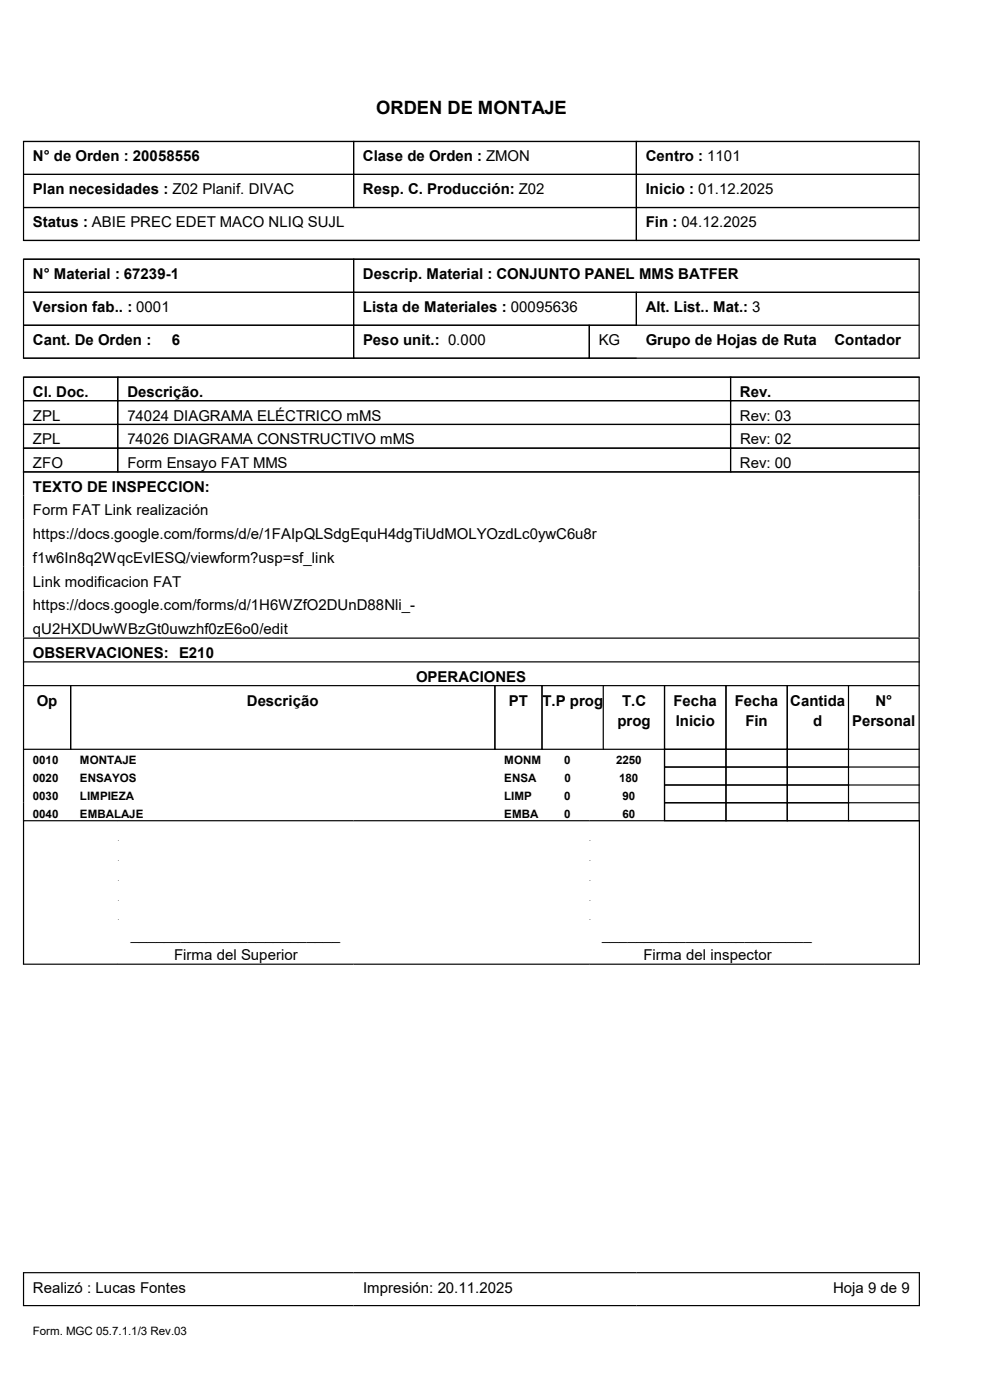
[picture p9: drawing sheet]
<svg xmlns="http://www.w3.org/2000/svg" width="210mm" height="297mm" viewBox="0 0 210 297" stroke-linecap="round" stroke-linejoin="round" font-family="sans-serif">
<defs><g id="words">
<text font-size="3.9" x="79.8" y="24.3">ORDEN DE MONTAJE</text>
<g font-size="3.2">
<text x="7" y="34.2">N° de Orden : 20058556</text>
<text x="77" y="34.2">Clase de Orden : ZMON</text>
<text x="137" y="34.2">Centro : 1101</text>
<text x="7" y="41.2">Plan necesidades : Z02 Planif. DIVAC</text>
<text x="77" y="41.2">Resp. C. Producción: Z02</text>
<text x="137" y="41.2">Inicio : 01.12.2025</text>
<text x="7" y="48.3">Status : ABIE PREC EDET MACO NLIQ SUJL</text>
<text x="137" y="48.3">Fin : 04.12.2025</text>
<text x="7" y="59.2">N° Material : 67239-1</text>
<text x="77" y="59.2">Descrip. Material : CONJUNTO PANEL MMS BATFER</text>
<text x="7" y="66.3">Version fab.. : 0001</text>
<text x="77" y="66.3">Lista de Materiales : 00095636</text>
<text x="137" y="66.3">Alt. List.. Mat.: 3</text>
<text x="7" y="73.2">Cant. De Orden :</text>
<text x="36.4" y="73.2">6</text>
<text x="77" y="73.2">Peso unit.: 0.000</text>
<text x="127" y="73.2">KG</text>
<text x="137" y="73.2">Grupo de Hojas de Ruta</text>
<text x="177" y="73.2">Contador</text>
<text x="7" y="84.2">Cl. Doc.</text>
<text x="7" y="89.2">ZPL</text>
<text x="27" y="89.2">74024 DIAGRAMA ELÉCTRICO mMS</text>
<text x="27" y="84.2">Descrição.</text>
<text x="157" y="84.2">Rev.</text>
<text x="157" y="89.2">Rev: 03</text>
<text x="7" y="94.3">ZPL</text>
<text x="27" y="94.3">74026 DIAGRAMA CONSTRUCTIVO mMS</text>
<text x="157" y="94.3">Rev: 02</text>
<text x="7" y="99.3">ZFO</text>
<text x="27" y="99.3">Form Ensayo FAT MMS</text>
<text x="157" y="99.3">Rev: 00</text>
<text x="7" y="104.4">TEXTO DE INSPECCION:</text>
<text x="7" y="109.3">Form FAT Link realización</text>
<text x="7" y="114.4">https://docs.google.com/forms/d/e/1FAIpQLSdgEquH4dgTiUdMOLYOzdLc0ywC6u8r</text>
<text x="7" y="119.4">f1w6In8q2WqcEvIESQ/viewform?usp=sf_link</text>
<text x="7" y="124.5">Link modificacion FAT</text>
<text x="7" y="129.5">https://docs.google.com/forms/d/1H6WZfO2DUnD88Nli_-</text>
<text x="7" y="134.5">qU2HXDUwWBzGt0uwzhf0zE6o0/edit</text>
<text x="7" y="139.6">OBSERVACIONES: E210</text>
<text x="7.8" y="149.7">Op</text>
<text x="52.4" y="149.7">Descrição</text>
<text x="88.3" y="144.7">OPERACIONES</text>
<text x="107.9" y="149.7">PT</text>
<text x="115.1" y="149.7">T.P prog</text>
<text x="132" y="149.7">T.C</text>
<text x="142.9" y="149.7">Fecha</text>
<text x="155.9" y="149.7">Fecha</text>
<text x="167.6" y="149.7">Cantida</text>
<text x="185.7" y="149.7">N°</text>
<text x="131" y="153.9">prog</text>
<text x="143.3" y="153.9">Inicio</text>
<text x="158.1" y="153.9">Fin</text>
<text x="172.5" y="153.9">d</text>
<text x="180.8" y="153.9">Personal</text>
<text x="27.7" y="199.5">_________________________</text>
<text x="36.9" y="203.8">Firma del Superior</text>
<text x="127.8" y="199.5">_________________________</text>
<text x="136.5" y="203.8">Firma del inspector</text>
<text x="7" y="274.2">Realizó : Lucas Fontes</text>
<text x="77" y="274.2">Impresión: 20.11.2025</text>
<text x="176.7" y="274.2">Hoja 9 de 9</text>
</g>
<g font-size="2.5">
<text x="7" y="162.1">0010</text>
<text x="7" y="165.9">0020</text>
<text x="17" y="162.1">MONTAJE</text>
<text x="17" y="165.9">ENSAYOS</text>
<text x="107" y="165.9">ENSA</text>
<text x="107" y="162.1">MONM</text>
<text x="119.7" y="162.1">0</text>
<text x="119.7" y="165.9">0</text>
<text x="130.7" y="162.1">2250</text>
<text x="131.3" y="165.9">180</text>
<text x="7" y="169.7">0030</text>
<text x="7" y="173.5">0040</text>
<text x="17" y="169.7">LIMPIEZA</text>
<text x="17" y="173.5">EMBALAJE</text>
<text x="107" y="173.5">EMBA</text>
<text x="107" y="169.7">LIMP</text>
<text x="119.7" y="173.5">0</text>
<text x="119.7" y="169.7">0</text>
<text x="132" y="173.5">60</text>
<text x="132" y="169.7">90</text>
<text x="7" y="283.2">Form. MGC 05.7.1.1/3 Rev.03</text>
</g>
<g font-size="1.4">
<text x="25" y="178.4">.</text>
<text x="125" y="178.4">.</text>
<text x="25" y="182.6">.</text>
<text x="125" y="182.6">.</text>
<text x="25" y="186.8">.</text>
<text x="25" y="191.1">.</text>
<text x="125" y="186.8">.</text>
<text x="125" y="191.1">.</text>
<text x="25" y="195.3">.</text>
<text x="125" y="195.3">.</text>
</g>
</g></defs>
<g fill="none" stroke="#000" stroke-width=".25">
<path d="M4.9 30h190.3M5 37h190M5 30v21M75 30v14M135 30v21M195 30v21M4.9 51h190.3M4.9 55h190.3M5 44h190M5 55v21M75 55v21M195 55v21"/>
<path d="M4.9 76h190.3M5 62h190M5 69h190M125 69v7M135 62v7M4.9 80h190.3M4.9 85h190.3M4.9 90h190.3M4.9 95.1h190.3M5 80v55.3M25 80v20.1M155 80v20.1"/>
<path d="M195 80v55.3M4.9 100.1h190.3M4.9 140.4h190.3M4.9 145.5h190.2M4.9 159h190.2M15 145.5v13.5M105 145.5v13.5M115 145.5v13.5M128 145.5v13.5M141 145.5v28.6M154 145.5v28.6M167 145.5v28.6"/>
<path d="M180 145.5v28.6M4.9 174.1h190.3M140.9 162.7h54.2M140.9 166.5h54.2M140.9 170.3h54.2M4.9 204.6h190.3M5 204.6v-69.2h190v69.2M4.9 270h190.3M4.9 277h190.3M5 270v7M195 270v7"/>
</g>
<use href="#words"/>
</svg>
